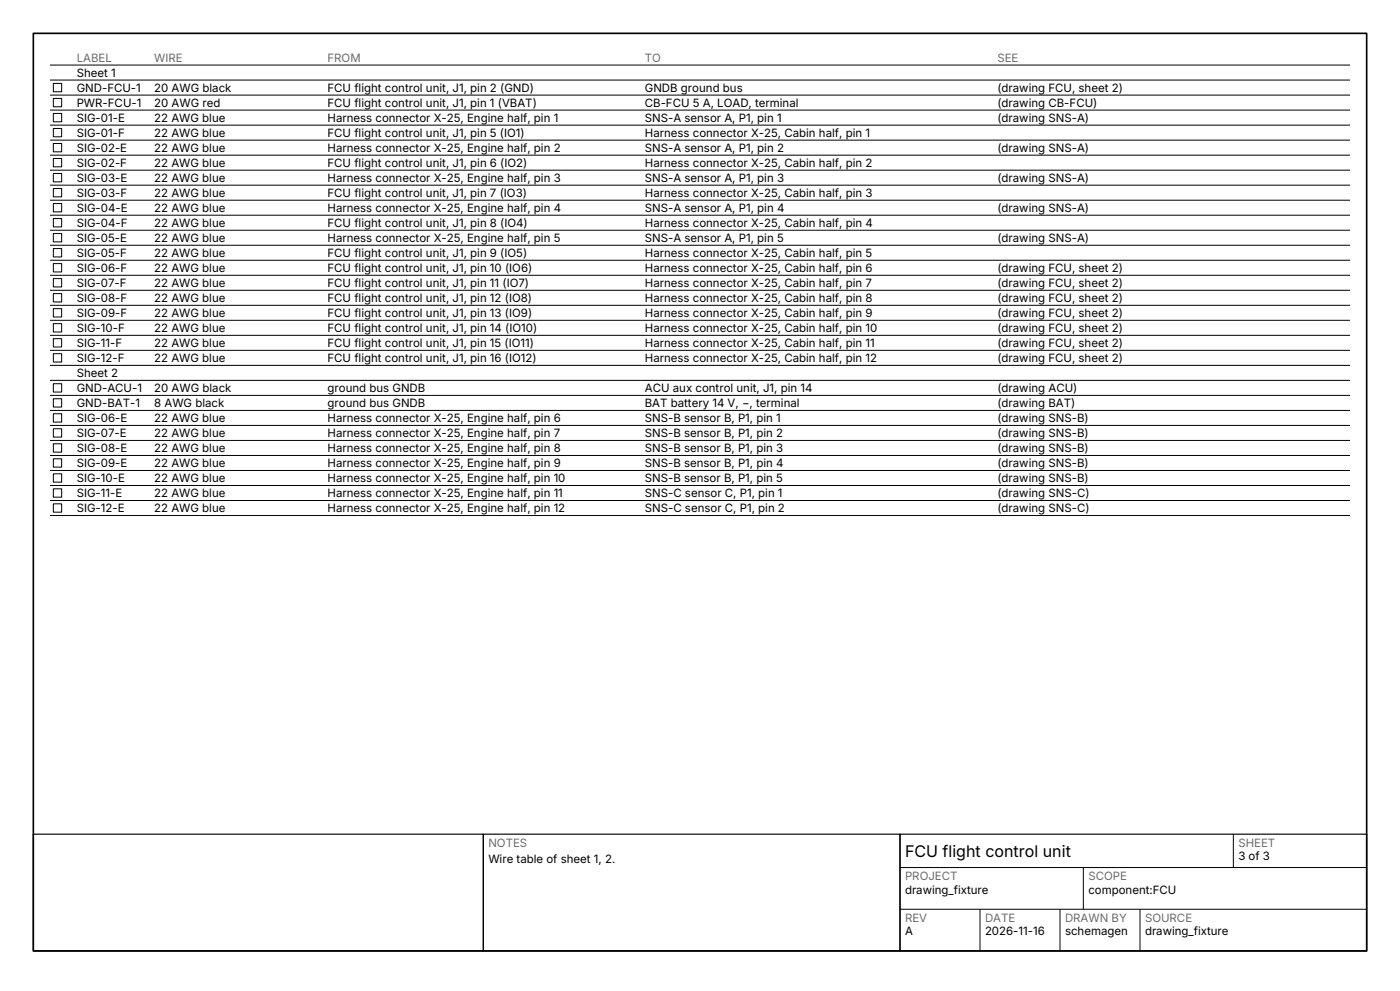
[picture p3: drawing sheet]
<svg xmlns="http://www.w3.org/2000/svg" width="420mm" height="297mm" viewBox="0 0 420 297" stroke-linecap="round" stroke-linejoin="round" font-family="sans-serif">
<defs><g id="words">
<text font-size="4.8" x="271.5" y="256.7">FCU flight control unit</text>
<g font-size="3.4" fill="#6b6b6b">
<text x="23" y="18.5">LABEL</text>
<text x="46.3" y="18.5">WIRE</text>
<text x="98.2" y="18.5">FROM</text>
<text x="193.4" y="18.5">TO</text>
<text x="299.2" y="18.5">SEE</text>
<text x="146.5" y="253.7">NOTES</text>
<text x="371.5" y="253.7">SHEET</text>
<text x="271.5" y="263.7">PROJECT</text>
<text x="326.5" y="263.7">SCOPE</text>
<text x="271.5" y="276.2">REV</text>
<text x="295.5" y="276.2">DATE</text>
<text x="319.5" y="276.2">DRAWN BY</text>
<text x="343.5" y="276.2">SOURCE</text>
</g>
<g font-size="3.4">
<text x="23" y="23">Sheet 1</text>
<text x="23" y="27.5">GND-FCU-1</text>
<text x="46.3" y="27.5">20 AWG black</text>
<text x="98.2" y="27.5">FCU flight control unit, J1, pin 2 (GND)</text>
<text x="193.4" y="27.5">GNDB ground bus</text>
<text x="299.2" y="27.5">(drawing FCU, sheet 2)</text>
<text x="23" y="32">PWR-FCU-1</text>
<text x="46.3" y="32">20 AWG red</text>
<text x="98.2" y="32">FCU flight control unit, J1, pin 1 (VBAT)</text>
<text x="193.4" y="32">CB-FCU 5 A, LOAD, terminal</text>
<text x="299.2" y="32">(drawing CB-FCU)</text>
<text x="23" y="36.5">SIG-01-E</text>
<text x="23" y="41">SIG-01-F</text>
<text x="46.3" y="36.5">22 AWG blue</text>
<text x="46.3" y="41">22 AWG blue</text>
<text x="98.2" y="36.5">Harness connector X-25, Engine half, pin 1</text>
<text x="98.2" y="41">FCU flight control unit, J1, pin 5 (IO1)</text>
<text x="193.4" y="36.5">SNS-A sensor A, P1, pin 1</text>
<text x="193.4" y="41">Harness connector X-25, Cabin half, pin 1</text>
<text x="299.2" y="36.5">(drawing SNS-A)</text>
<text x="23" y="45.5">SIG-02-E</text>
<text x="46.3" y="45.5">22 AWG blue</text>
<text x="98.2" y="45.5">Harness connector X-25, Engine half, pin 2</text>
<text x="193.4" y="45.5">SNS-A sensor A, P1, pin 2</text>
<text x="299.2" y="45.5">(drawing SNS-A)</text>
<text x="23" y="50">SIG-02-F</text>
<text x="46.3" y="50">22 AWG blue</text>
<text x="98.2" y="50">FCU flight control unit, J1, pin 6 (IO2)</text>
<text x="193.4" y="50">Harness connector X-25, Cabin half, pin 2</text>
<text x="23" y="54.5">SIG-03-E</text>
<text x="23" y="59">SIG-03-F</text>
<text x="46.3" y="54.5">22 AWG blue</text>
<text x="46.3" y="59">22 AWG blue</text>
<text x="98.2" y="54.5">Harness connector X-25, Engine half, pin 3</text>
<text x="98.2" y="59">FCU flight control unit, J1, pin 7 (IO3)</text>
<text x="193.4" y="54.5">SNS-A sensor A, P1, pin 3</text>
<text x="193.4" y="59">Harness connector X-25, Cabin half, pin 3</text>
<text x="299.2" y="54.5">(drawing SNS-A)</text>
<text x="23" y="63.5">SIG-04-E</text>
<text x="46.3" y="63.5">22 AWG blue</text>
<text x="98.2" y="63.5">Harness connector X-25, Engine half, pin 4</text>
<text x="193.4" y="63.5">SNS-A sensor A, P1, pin 4</text>
<text x="299.2" y="63.5">(drawing SNS-A)</text>
<text x="23" y="68">SIG-04-F</text>
<text x="46.3" y="68">22 AWG blue</text>
<text x="98.2" y="68">FCU flight control unit, J1, pin 8 (IO4)</text>
<text x="193.4" y="68">Harness connector X-25, Cabin half, pin 4</text>
<text x="23" y="72.5">SIG-05-E</text>
<text x="23" y="77">SIG-05-F</text>
<text x="46.3" y="72.5">22 AWG blue</text>
<text x="46.3" y="77">22 AWG blue</text>
<text x="98.2" y="72.5">Harness connector X-25, Engine half, pin 5</text>
<text x="98.2" y="77">FCU flight control unit, J1, pin 9 (IO5)</text>
<text x="193.4" y="72.5">SNS-A sensor A, P1, pin 5</text>
<text x="193.4" y="77">Harness connector X-25, Cabin half, pin 5</text>
<text x="299.2" y="72.5">(drawing SNS-A)</text>
<text x="23" y="81.5">SIG-06-F</text>
<text x="46.3" y="81.5">22 AWG blue</text>
<text x="98.2" y="81.5">FCU flight control unit, J1, pin 10 (IO6)</text>
<text x="193.4" y="81.5">Harness connector X-25, Cabin half, pin 6</text>
<text x="299.2" y="81.5">(drawing FCU, sheet 2)</text>
<text x="23" y="86">SIG-07-F</text>
<text x="46.3" y="86">22 AWG blue</text>
<text x="98.2" y="86">FCU flight control unit, J1, pin 11 (IO7)</text>
<text x="193.4" y="86">Harness connector X-25, Cabin half, pin 7</text>
<text x="299.2" y="86">(drawing FCU, sheet 2)</text>
<text x="23" y="90.5">SIG-08-F</text>
<text x="23" y="95">SIG-09-F</text>
<text x="46.3" y="90.5">22 AWG blue</text>
<text x="46.3" y="95">22 AWG blue</text>
<text x="98.2" y="90.5">FCU flight control unit, J1, pin 12 (IO8)</text>
<text x="98.2" y="95">FCU flight control unit, J1, pin 13 (IO9)</text>
<text x="193.4" y="90.5">Harness connector X-25, Cabin half, pin 8</text>
<text x="193.4" y="95">Harness connector X-25, Cabin half, pin 9</text>
<text x="299.2" y="90.5">(drawing FCU, sheet 2)</text>
<text x="299.2" y="95">(drawing FCU, sheet 2)</text>
<text x="23" y="99.5">SIG-10-F</text>
<text x="46.3" y="99.5">22 AWG blue</text>
<text x="98.2" y="99.5">FCU flight control unit, J1, pin 14 (IO10)</text>
<text x="193.4" y="99.5">Harness connector X-25, Cabin half, pin 10</text>
<text x="299.2" y="99.5">(drawing FCU, sheet 2)</text>
<text x="23" y="104">SIG-11-F</text>
<text x="46.3" y="104">22 AWG blue</text>
<text x="98.2" y="104">FCU flight control unit, J1, pin 15 (IO11)</text>
<text x="193.4" y="104">Harness connector X-25, Cabin half, pin 11</text>
<text x="299.2" y="104">(drawing FCU, sheet 2)</text>
<text x="23" y="108.5">SIG-12-F</text>
<text x="23" y="113">Sheet 2</text>
<text x="46.3" y="108.5">22 AWG blue</text>
<text x="98.2" y="108.5">FCU flight control unit, J1, pin 16 (IO12)</text>
<text x="193.4" y="108.5">Harness connector X-25, Cabin half, pin 12</text>
<text x="299.2" y="108.5">(drawing FCU, sheet 2)</text>
<text x="23" y="117.5">GND-ACU-1</text>
<text x="46.3" y="117.5">20 AWG black</text>
<text x="98.2" y="117.5">ground bus GNDB</text>
<text x="193.4" y="117.5">ACU aux control unit, J1, pin 14</text>
<text x="299.2" y="117.5">(drawing ACU)</text>
<text x="23" y="122">GND-BAT-1</text>
<text x="46.3" y="122">8 AWG black</text>
<text x="98.2" y="122">ground bus GNDB</text>
<text x="193.4" y="122">BAT battery 14 V, −, terminal</text>
<text x="299.2" y="122">(drawing BAT)</text>
<text x="23" y="126.5">SIG-06-E</text>
<text x="23" y="131">SIG-07-E</text>
<text x="46.3" y="126.5">22 AWG blue</text>
<text x="46.3" y="131">22 AWG blue</text>
<text x="98.2" y="126.5">Harness connector X-25, Engine half, pin 6</text>
<text x="98.2" y="131">Harness connector X-25, Engine half, pin 7</text>
<text x="193.4" y="126.5">SNS-B sensor B, P1, pin 1</text>
<text x="193.4" y="131">SNS-B sensor B, P1, pin 2</text>
<text x="299.2" y="126.5">(drawing SNS-B)</text>
<text x="299.2" y="131">(drawing SNS-B)</text>
<text x="23" y="135.5">SIG-08-E</text>
<text x="46.3" y="135.5">22 AWG blue</text>
<text x="98.2" y="135.5">Harness connector X-25, Engine half, pin 8</text>
<text x="193.4" y="135.5">SNS-B sensor B, P1, pin 3</text>
<text x="299.2" y="135.5">(drawing SNS-B)</text>
<text x="23" y="140">SIG-09-E</text>
<text x="46.3" y="140">22 AWG blue</text>
<text x="98.2" y="140">Harness connector X-25, Engine half, pin 9</text>
<text x="193.4" y="140">SNS-B sensor B, P1, pin 4</text>
<text x="299.2" y="140">(drawing SNS-B)</text>
<text x="23" y="144.5">SIG-10-E</text>
<text x="23" y="149">SIG-11-E</text>
<text x="46.3" y="144.5">22 AWG blue</text>
<text x="46.3" y="149">22 AWG blue</text>
<text x="98.2" y="144.5">Harness connector X-25, Engine half, pin 10</text>
<text x="98.2" y="149">Harness connector X-25, Engine half, pin 11</text>
<text x="193.4" y="144.5">SNS-B sensor B, P1, pin 5</text>
<text x="193.4" y="149">SNS-C sensor C, P1, pin 1</text>
<text x="299.2" y="144.5">(drawing SNS-B)</text>
<text x="299.2" y="149">(drawing SNS-C)</text>
<text x="23" y="153.5">SIG-12-E</text>
<text x="46.3" y="153.5">22 AWG blue</text>
<text x="98.2" y="153.5">Harness connector X-25, Engine half, pin 12</text>
<text x="193.4" y="153.5">SNS-C sensor C, P1, pin 2</text>
<text x="299.2" y="153.5">(drawing SNS-C)</text>
<text x="371.5" y="257.8">3 of 3</text>
<text x="146.5" y="258.7">Wire table of sheet 1, 2.</text>
<text x="271.5" y="267.8">drawing_fixture</text>
<text x="326.5" y="267.8">component:FCU</text>
<text x="271.5" y="280.3">A</text>
<text x="295.5" y="280.3">2026-11-16</text>
<text x="319.5" y="280.3">schemagen</text>
<text x="343.5" y="280.3">drawing_fixture</text>
</g>
</g></defs>
<path d="M10 10h400v275h-400z" fill="none" stroke="#000" stroke-width=".5"/>
<path d="M10 250h135v35h-135zM145 250h125v35h-125zM270 250h140v35h-140z" fill="none" stroke="#000" stroke-width=".35"/>
<g fill="none" stroke="#000" stroke-width=".3">
<path d="M15 19.5h390M15 24h390M15 28.5h390M15 33h390M15 37.5h390M16 25h2.5v2.5h-2.5zM16 29.5h2.5v2.5h-2.5zM16 34h2.5v2.5h-2.5zM16 38.5h2.5v2.5h-2.5zM15 42h390M15 46.5h390M15 51h390"/>
<path d="M15 55.5h390M16 43h2.5v2.5h-2.5zM16 47.5h2.5v2.5h-2.5zM16 52h2.5v2.5h-2.5zM16 56.5h2.5v2.5h-2.5zM15 60h390M15 64.5h390M15 69h390M15 73.5h390M15 78h390M16 61h2.5v2.5h-2.5zM16 65.5h2.5v2.5h-2.5z"/>
<path d="M16 70h2.5v2.5h-2.5zM16 74.5h2.5v2.5h-2.5zM16 79h2.5v2.5h-2.5zM15 82.5h390M15 87h390M15 91.5h390M15 96h390M16 83.5h2.5v2.5h-2.5zM16 88h2.5v2.5h-2.5zM16 92.5h2.5v2.5h-2.5zM16 97h2.5v2.5h-2.5zM15 100.5h390"/>
<path d="M15 105h390M15 109.5h390M15 114h390M15 118.5h390M16 101.5h2.5v2.5h-2.5zM16 106h2.5v2.5h-2.5zM16 115h2.5v2.5h-2.5zM16 119.5h2.5v2.5h-2.5zM15 123h390M15 127.5h390M15 132h390M15 136.5h390"/>
<path d="M16 124h2.5v2.5h-2.5zM16 128.5h2.5v2.5h-2.5zM16 133h2.5v2.5h-2.5zM16 137.5h2.5v2.5h-2.5zM15 141h390M15 145.5h390M15 150h390M15 154.5h390M16 142h2.5v2.5h-2.5zM16 146.5h2.5v2.5h-2.5zM16 151h2.5v2.5h-2.5zM270 260h140"/>
<path d="M325 260v12.5M370 250v10M270 272.5h140M294 272.5v12.5M318 272.5v12.5M342 272.5v12.5"/>
</g>
<use href="#words"/>
</svg>
